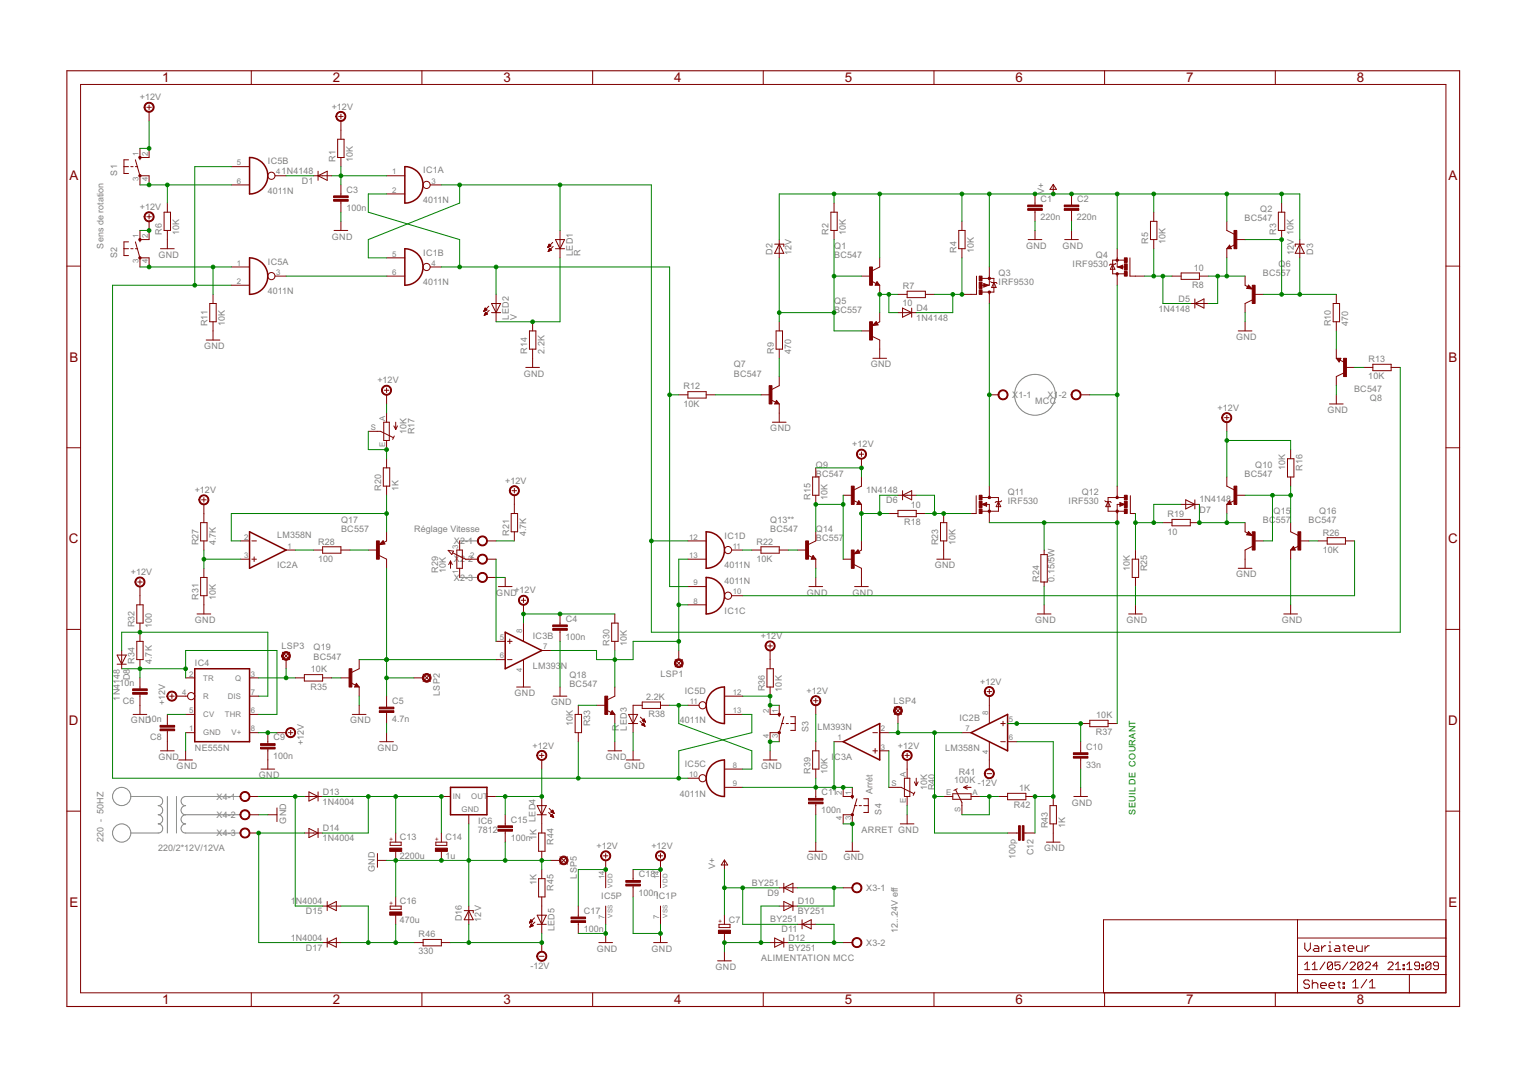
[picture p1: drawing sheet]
<svg xmlns="http://www.w3.org/2000/svg" width="297mm" height="210mm" viewBox="0 0 297 210" stroke-linecap="round" stroke-linejoin="round" font-family="sans-serif">
<defs><g id="words">
<g font-size="2.9" fill="#800000">
<text x="31.6" y="16">1</text>
<text x="64.8" y="16">2</text>
<text x="98" y="16">3</text>
<text x="131.2" y="16">4</text>
<text x="164.5" y="16">5</text>
<text x="197.7" y="16">6</text>
<text x="230.9" y="16">7</text>
<text x="264.1" y="16">8</text>
<text x="13.5" y="35">A</text>
<text x="281.9" y="35">A</text>
<text x="13.5" y="70.4">B</text>
<text x="281.9" y="70.4">B</text>
<text x="13.4" y="105.8">C</text>
<text x="281.9" y="105.8">C</text>
<text x="13.4" y="141.2">D</text>
<text x="281.9" y="141.2">D</text>
<text x="13.5" y="176.5">E</text>
<text x="281.9" y="176.5">E</text>
<text x="31.6" y="195.6">1</text>
<text x="64.8" y="195.6">2</text>
<text x="98" y="195.6">3</text>
<text x="131.2" y="195.6">4</text>
<text x="164.5" y="195.6">5</text>
<text x="197.7" y="195.6">6</text>
<text x="230.9" y="195.6">7</text>
<text x="264.1" y="195.6">8</text>
</g>
<g font-size="1.9" fill="#808080">
<text x="27.2" y="19.6">+12V</text>
<text x="64.6" y="21.3">+12V</text>
<text x="22.8" y="34.2" transform="rotate(-90 22.8 34.2)">S1</text>
<text x="52.2" y="32">IC5B</text>
<text x="54.8" y="33.8">1N4148</text>
<text x="58.7" y="35.8">D1</text>
<text x="65.3" y="31.5" transform="rotate(-90 65.3 31.5)">R1</text>
<text x="68.7" y="31.5" transform="rotate(-90 68.7 31.5)">10K</text>
<text x="82.4" y="33.8">IC1A</text>
<text x="27.2" y="40.9">+12V</text>
<text x="52.1" y="37.8">4011N</text>
<text x="67.4" y="41.1">100n</text>
<text x="67.4" y="37.5">C3</text>
<text x="82.4" y="39.5">4011N</text>
<text x="202.6" y="39.3">C1</text>
<text x="203.2" y="37.7" transform="rotate(-90 203.2 37.7)">V+</text>
<text x="209.7" y="39.3">C2</text>
<text x="245.3" y="41.3">Q2</text>
<text x="31.5" y="45.7" transform="rotate(-90 31.5 45.7)">R6</text>
<text x="34.9" y="45.8" transform="rotate(-90 34.9 45.8)">10K</text>
<text x="64.6" y="46.7">GND</text>
<text x="161.3" y="45.7" transform="rotate(-90 161.3 45.7)">R2</text>
<text x="164.7" y="45.8" transform="rotate(-90 164.7 45.8)">10K</text>
<text x="202.5" y="42.8">220n</text>
<text x="209.6" y="42.8">220n</text>
<text x="223.5" y="47.5" transform="rotate(-90 223.5 47.5)">R5</text>
<text x="226.9" y="47.5" transform="rotate(-90 226.9 47.5)">10K</text>
<text x="242.2" y="43.1">BC547</text>
<text x="248.4" y="45.7" transform="rotate(-90 248.4 45.7)">R3</text>
<text x="20.1" y="48.4" transform="rotate(-90 20.1 48.4)">Sens de rotation</text>
<text x="22.8" y="50.2" transform="rotate(-90 22.8 50.2)">S2</text>
<text x="30.8" y="50.2">GND</text>
<text x="52.2" y="51.5">IC5A</text>
<text x="82.4" y="49.8">IC1B</text>
<text x="111.5" y="49.8" transform="rotate(-90 111.5 49.8)">LED1</text>
<text x="113" y="49.8" transform="rotate(-90 113 49.8)">R</text>
<text x="150.3" y="49.7" transform="rotate(-90 150.3 49.7)">D2</text>
<text x="154.1" y="49.7" transform="rotate(-90 154.1 49.7)">12V</text>
<text x="162.4" y="50.2">BC547</text>
<text x="162.4" y="48.4">Q1</text>
<text x="186.2" y="49.3" transform="rotate(-90 186.2 49.3)">R4</text>
<text x="189.5" y="49.3" transform="rotate(-90 189.5 49.3)">10K</text>
<text x="194.4" y="53.8">Q3</text>
<text x="199.7" y="48.4">GND</text>
<text x="206.8" y="48.4">GND</text>
<text x="208.8" y="52">IRF9530</text>
<text x="213.3" y="50.2">Q4</text>
<text x="232.4" y="52.7">10</text>
<text x="245.8" y="53.8">BC557</text>
<text x="248.9" y="52">Q6</text>
<text x="251.9" y="49.7" transform="rotate(-90 251.9 49.7)">12V 10K</text>
<text x="255.6" y="49.7" transform="rotate(-90 255.6 49.7)">D3</text>
<text x="52.1" y="57.3">4011N</text>
<text x="82.4" y="55.5">4011N</text>
<text x="162.4" y="59.1">Q5</text>
<text x="175.7" y="59.6">10</text>
<text x="175.7" y="56.3">R7</text>
<text x="194.4" y="55.5">IRF9530</text>
<text x="229.4" y="58.8">D5</text>
<text x="232.1" y="56.1">R8</text>
<text x="40.4" y="63.5" transform="rotate(-90 40.4 63.5)">R11</text>
<text x="43.8" y="63.5" transform="rotate(-90 43.8 63.5)">10K</text>
<text x="99.1" y="62.3" transform="rotate(-90 99.1 62.3)">LED2</text>
<text x="100.6" y="62.3" transform="rotate(-90 100.6 62.3)">V</text>
<text x="162.4" y="60.9">BC557</text>
<text x="178.3" y="62.5">1N4148</text>
<text x="178.4" y="60.5">D4</text>
<text x="225.5" y="60.7">1N4148</text>
<text x="259.1" y="63.5" transform="rotate(-90 259.1 63.5)">R10</text>
<text x="262.4" y="63.5" transform="rotate(-90 262.4 63.5)">470</text>
<text x="39.7" y="68">GND</text>
<text x="102.6" y="68.8" transform="rotate(-90 102.6 68.8)">R14</text>
<text x="106" y="68.9" transform="rotate(-90 106 68.9)">2.2K</text>
<text x="142.8" y="71.5">Q7</text>
<text x="150.6" y="68.8" transform="rotate(-90 150.6 68.8)">R9</text>
<text x="154" y="68.9" transform="rotate(-90 154 68.9)">470</text>
<text x="169.5" y="71.5">GND</text>
<text x="240.6" y="66.2">GND</text>
<text x="266.4" y="70.5">R13</text>
<text x="73.5" y="74.7">+12V</text>
<text x="101.9" y="73.3">GND</text>
<text x="133" y="75.8">R12</text>
<text x="142.8" y="73.3">BC547</text>
<text x="197" y="77.5">X1-1</text>
<text x="203.9" y="77.5">X1-2</text>
<text x="263.6" y="76.4">BC547</text>
<text x="266.3" y="73.9">10K</text>
<text x="133" y="79.2">10K</text>
<text x="149.9" y="84">GND</text>
<text x="201.5" y="78.7">MCC</text>
<text x="237" y="80">+12V</text>
<text x="258.4" y="80.4">GND</text>
<text x="266.6" y="78.1">Q8</text>
<text x="79.2" y="84.5" transform="rotate(-90 79.2 84.5)">10K</text>
<text x="80.7" y="84.6" transform="rotate(-90 80.7 84.6)">R17</text>
<text x="165.9" y="87.1">+12V</text>
<text x="37.9" y="96">+12V</text>
<text x="74.2" y="95.5" transform="rotate(-90 74.2 95.5)">R20</text>
<text x="77.6" y="95.5" transform="rotate(-90 77.6 95.5)">1K</text>
<text x="98.4" y="94.2">+12V</text>
<text x="158.8" y="92.9">BC547</text>
<text x="158.8" y="91.1">Q9</text>
<text x="242.2" y="92.9">BC547</text>
<text x="244.3" y="91.1">Q10</text>
<text x="250.2" y="91.6" transform="rotate(-90 250.2 91.6)">10K</text>
<text x="253.5" y="91.7" transform="rotate(-90 253.5 91.7)">R16</text>
<text x="66.4" y="101.8">Q17</text>
<text x="149.9" y="101.8">Q13**</text>
<text x="157.7" y="97.3" transform="rotate(-90 157.7 97.3)">R15</text>
<text x="161.1" y="97.3" transform="rotate(-90 161.1 97.3)">10K</text>
<text x="168.6" y="96.1">1N4148</text>
<text x="172.5" y="98">D6</text>
<text x="177.3" y="98.9">10</text>
<text x="196.2" y="98.2">IRF530</text>
<text x="196.2" y="96.4">Q11</text>
<text x="208" y="98.2">IRF530</text>
<text x="210.5" y="96.4">Q12</text>
<text x="227.3" y="100.7">R19</text>
<text x="233.5" y="97.8">1N4148</text>
<text x="233.5" y="99.8">D7</text>
<text x="245.8" y="101.8">BC</text>
<text x="247.9" y="100">Q15</text>
<text x="248.3" y="101.8">557</text>
<text x="254.7" y="101.8">BC547</text>
<text x="256.8" y="100">Q16</text>
<text x="38.6" y="106.2" transform="rotate(-90 38.6 106.2)">R27</text>
<text x="42" y="106.2" transform="rotate(-90 42 106.2)">4.7K</text>
<text x="53.9" y="104.8">LM358N</text>
<text x="61.9" y="106.1">R28</text>
<text x="66.4" y="103.5">BC557</text>
<text x="80.6" y="103.5">Réglage Vitesse</text>
<text x="88.4" y="105.9">X2-1</text>
<text x="99.1" y="104.4" transform="rotate(-90 99.1 104.4)">R21</text>
<text x="102.4" y="104.4" transform="rotate(-90 102.4 104.4)">4.7K</text>
<text x="141" y="104.9">IC1D</text>
<text x="147.3" y="106.1">R22</text>
<text x="149.9" y="103.5">BC547</text>
<text x="158.8" y="105.3">BC557</text>
<text x="158.8" y="103.5">Q14</text>
<text x="176" y="102.3">R18</text>
<text x="182.6" y="106.2" transform="rotate(-90 182.6 106.2)">R23</text>
<text x="186" y="106.2" transform="rotate(-90 186 106.2)">10K</text>
<text x="227.2" y="104.1">10</text>
<text x="257.5" y="107.6">10K</text>
<text x="257.5" y="104.3">R26</text>
<text x="25.5" y="112">+12V</text>
<text x="53.9" y="110.6">IC2A</text>
<text x="61.9" y="109.4">100</text>
<text x="85.3" y="111.5" transform="rotate(-90 85.3 111.5)">R29</text>
<text x="86.8" y="111.5" transform="rotate(-90 86.8 111.5)">10K</text>
<text x="88.4" y="109.5">X2</text>
<text x="88.4" y="113.1">X2-3</text>
<text x="90.6" y="109.5">-2</text>
<text x="141" y="110.7">4011N</text>
<text x="141" y="113.7">4011N</text>
<text x="147.2" y="109.4">10K</text>
<text x="181.9" y="110.7">GND</text>
<text x="202.3" y="113.3" transform="rotate(-90 202.3 113.3)">R24</text>
<text x="205.3" y="113.3" transform="rotate(-90 205.3 113.3)">0.15/5W</text>
<text x="220" y="111.2" transform="rotate(-90 220 111.2)">10K</text>
<text x="223.3" y="111.2" transform="rotate(-90 223.3 111.2)">R25</text>
<text x="240.6" y="112.4">GND</text>
<text x="38.6" y="116.8" transform="rotate(-90 38.6 116.8)">R31</text>
<text x="42" y="116.9" transform="rotate(-90 42 116.9)">10K</text>
<text x="96.6" y="116">GND+12V</text>
<text x="141" y="119.5">IC1C</text>
<text x="157" y="116">GND</text>
<text x="165.9" y="116">GND</text>
<text x="26.2" y="122.2" transform="rotate(-90 26.2 122.2)">R32</text>
<text x="29.6" y="122.2" transform="rotate(-90 29.6 122.2)">100</text>
<text x="37.9" y="121.3">GND</text>
<text x="103.7" y="124.4">IC3B</text>
<text x="110.1" y="124.6">100n</text>
<text x="110.1" y="121.1">C4</text>
<text x="118.6" y="125.7" transform="rotate(-90 118.6 125.7)">R30</text>
<text x="122" y="125.8" transform="rotate(-90 122 125.8)">10K</text>
<text x="148.1" y="124.4">+12V</text>
<text x="201.5" y="121.3">GND</text>
<text x="219.3" y="121.3">GND</text>
<text x="249.5" y="121.3">GND</text>
<text x="26.2" y="129.3" transform="rotate(-90 26.2 129.3)">R34</text>
<text x="29.6" y="129.3" transform="rotate(-90 29.6 129.3)">4.7K</text>
<text x="37.9" y="129.7">IC4</text>
<text x="54.8" y="126.4">LSP3</text>
<text x="60.5" y="130.9">10K</text>
<text x="61" y="128.4">BC547</text>
<text x="61" y="126.7">Q19</text>
<text x="103.7" y="130.2">LM393</text>
<text x="109.2" y="130.2">N</text>
<text x="110.8" y="132">Q18</text>
<text x="128.6" y="131.7">LSP1</text>
<text x="23.3" y="133.5">10n</text>
<text x="23.3" y="136.4" transform="rotate(-90 23.3 136.4)">1N4148</text>
<text x="23.9" y="137.1">C6</text>
<text x="25.3" y="132.5" transform="rotate(-90 25.3 132.5)">D8</text>
<text x="32.1" y="137.3" transform="rotate(-90 32.1 137.3)">+12V</text>
<text x="60.4" y="134.3">R35</text>
<text x="76.3" y="137.1">C5</text>
<text x="85.6" y="135.5" transform="rotate(-90 85.6 135.5)">LSP2</text>
<text x="100.2" y="135.5">GND</text>
<text x="107.3" y="137.3">GND</text>
<text x="110.8" y="133.8">BC547</text>
<text x="125.8" y="136.3">2.2K</text>
<text x="133.3" y="135.1">IC5D</text>
<text x="148.9" y="134.6" transform="rotate(-90 148.9 134.6)">R36</text>
<text x="152.2" y="134.7" transform="rotate(-90 152.2 134.7)">10K</text>
<text x="157" y="135.1">+12V</text>
<text x="173.9" y="137.1">LSP4</text>
<text x="190.8" y="133.3">+12V</text>
<text x="25.5" y="140.9">GND</text>
<text x="28.6" y="140.6">10n</text>
<text x="68.2" y="140.9">GND</text>
<text x="76.3" y="140.6">4.7n</text>
<text x="111.5" y="141.4" transform="rotate(-90 111.5 141.4)">10K</text>
<text x="114.9" y="141.5" transform="rotate(-90 114.9 141.5)">R33</text>
<text x="120.5" y="142.3" transform="rotate(-90 120.5 142.3)">R</text>
<text x="122" y="142.3" transform="rotate(-90 122 142.3)">LED3</text>
<text x="126.2" y="139.6">R38</text>
<text x="132.4" y="140.9">4011N</text>
<text x="157.4" y="142.6" transform="rotate(-90 157.4 142.6)">S3</text>
<text x="159.1" y="142.1">LM393N</text>
<text x="186.7" y="140.4">IC2B</text>
<text x="213.3" y="143.2">R37</text>
<text x="213.4" y="139.8">10K</text>
<text x="29.2" y="144.2">C8</text>
<text x="30.8" y="148">GND</text>
<text x="34.4" y="149.8">GND</text>
<text x="37.9" y="146.3">NE555N</text>
<text x="53.2" y="147.7">100n</text>
<text x="53.2" y="144.2">C9</text>
<text x="59.2" y="145.1" transform="rotate(-90 59.2 145.1)">+12V</text>
<text x="73.5" y="146.2">GND</text>
<text x="103.7" y="145.8">+12V</text>
<text x="117.9" y="148">GND</text>
<text x="121.5" y="149.8">GND</text>
<text x="133.3" y="149.3">IC5C</text>
<text x="148.2" y="149.8">GND</text>
<text x="161.9" y="147.9">I</text>
<text x="162.4" y="147.9">C3A</text>
<text x="174.8" y="145.8">+12V</text>
<text x="184" y="146.2">LM358N</text>
<text x="211.4" y="149.5">33n</text>
<text x="211.4" y="145.9">C10</text>
<text x="42.1" y="155.7">X4-1</text>
<text x="50.4" y="151.5">GND</text>
<text x="62.8" y="154.8">D13</text>
<text x="132.4" y="155.1">4011N</text>
<text x="157.7" y="150.6" transform="rotate(-90 157.7 150.6)">R39</text>
<text x="159.9" y="154.8">C11</text>
<text x="161.1" y="150.7" transform="rotate(-90 161.1 150.7)">10K</text>
<text x="169.8" y="154.6" transform="rotate(-90 169.8 154.6)">Arrét</text>
<text x="180.5" y="153.8" transform="rotate(-90 180.5 153.8)">10K</text>
<text x="182" y="153.9" transform="rotate(-90 182 153.9)">R40</text>
<text x="185.8" y="152.4">100K</text>
<text x="186.7" y="150.9">R41</text>
<text x="190.3" y="153.1">-12V</text>
<text x="198.4" y="154">1K</text>
<text x="42.1" y="159.3">X4-2</text>
<text x="55.7" y="160.4" transform="rotate(-90 55.7 160.4)">GND</text>
<text x="62.8" y="156.7">1N4004</text>
<text x="62.8" y="161.9">D14</text>
<text x="93" y="160.4">IC6</text>
<text x="99.4" y="160.2">C15</text>
<text x="159.9" y="158.4">100n</text>
<text x="171.6" y="158.6" transform="rotate(-90 171.6 158.6)">S4</text>
<text x="197.3" y="157.4">R42</text>
<text x="204" y="161.3" transform="rotate(-90 204 161.3)">R43</text>
<text x="207.3" y="161.3" transform="rotate(-90 207.3 161.3)">1K</text>
<text x="208.6" y="156.9">GND</text>
<text x="20.1" y="164" transform="rotate(-90 20.1 164)">220 - 50HZ</text>
<text x="30.8" y="165.8">220/2*12V/12VA</text>
<text x="42.1" y="162.8">X4-3</text>
<text x="62.8" y="163.8">1N4004</text>
<text x="77.8" y="167.2">2200u</text>
<text x="77.8" y="163.6">C13</text>
<text x="86.7" y="167.2">1u</text>
<text x="86.7" y="163.6">C14</text>
<text x="93" y="162.2">7812</text>
<text x="99.4" y="163.7">100n</text>
<text x="104.4" y="163.5" transform="rotate(-90 104.4 163.5)">1K LED4</text>
<text x="107.8" y="164.6" transform="rotate(-90 107.8 164.6)">R44</text>
<text x="116.1" y="165.3">+12V</text>
<text x="126.8" y="165.3">+12V</text>
<text x="157" y="167.5">GND</text>
<text x="164.2" y="167.5">GND</text>
<text x="167.7" y="162.2">ARRET GND</text>
<text x="197.6" y="167.2" transform="rotate(-90 197.6 167.2)">100p</text>
<text x="201.2" y="166.5" transform="rotate(-90 201.2 166.5)">C12</text>
<text x="203.3" y="165.8">GND</text>
<text x="72.9" y="169.8" transform="rotate(-90 72.9 169.8)">GND</text>
<text x="104.4" y="172.4" transform="rotate(-90 104.4 172.4)">1K</text>
<text x="107.8" y="173.5" transform="rotate(-90 107.8 173.5)">R45</text>
<text x="112.3" y="171.1" transform="rotate(-90 112.3 171.1)">LSP5</text>
<text x="124.3" y="170.8">C18</text>
<text x="139.2" y="169.3" transform="rotate(-90 139.2 169.3)">V+</text>
<text x="146.4" y="172.5">BY251</text>
<text x="168.6" y="173.5">X3-1</text>
<text x="56.6" y="176.1">1</text>
<text x="57.6" y="176.1">N4004</text>
<text x="59.5" y="178">D15</text>
<text x="77.8" y="179.6">470u</text>
<text x="77.8" y="176.1">C16</text>
<text x="89.9" y="179.4" transform="rotate(-90 89.9 179.4)">D16</text>
<text x="93.6" y="179.5" transform="rotate(-90 93.6 179.5)">12V</text>
<text x="113.7" y="177.9">C17</text>
<text x="117" y="175.1">IC5P</text>
<text x="124.3" y="174.4">100n</text>
<text x="127.7" y="175.1">IC1P</text>
<text x="141.8" y="179.6">C7</text>
<text x="149.4" y="174.5">D9</text>
<text x="149.9" y="179.6">BY251</text>
<text x="155.3" y="178">BY251</text>
<text x="155.3" y="176.1">D10</text>
<text x="56.6" y="183.2">1N4004</text>
<text x="59.5" y="185.1">D17</text>
<text x="81.5" y="185.8">330</text>
<text x="81.5" y="182.5">R46</text>
<text x="107.9" y="181.4" transform="rotate(-90 107.9 181.4)">LED5</text>
<text x="113.6" y="181.5">100n</text>
<text x="116.2" y="185.3">GND</text>
<text x="126.8" y="185.3">GND</text>
<text x="152.1" y="181.6">D11</text>
<text x="153.5" y="185.2">BY251</text>
<text x="153.5" y="183.2">D12</text>
<text x="168.6" y="184.2">X3-2</text>
<text x="174.8" y="181.8" transform="rotate(-90 174.8 181.8)">12...24V ef</text>
<text x="103.2" y="188.6">-12V</text>
<text x="139.3" y="188.9">GND</text>
<text x="148.2" y="187.1">ALIMENTATION MCC</text>
</g>
<text font-size="1.9" fill="#008000" x="221" y="158.6" transform="rotate(-90 221 158.6)">SEUIL DE COURANT</text>
<g font-size="1.7" fill="#808080">
<text x="27" y="35.3" transform="rotate(-90 27 35.3)">3</text>
<text x="27" y="30.4" transform="rotate(-90 27 30.4)">1</text>
<text x="28.8" y="35.3" transform="rotate(-90 28.8 35.3)">4</text>
<text x="28.8" y="30.4" transform="rotate(-90 28.8 30.4)">2</text>
<text x="46.1" y="32.2">5</text>
<text x="46.1" y="35.7">6</text>
<text x="53.8" y="34">4</text>
<text x="76.3" y="34">1</text>
<text x="84" y="35.7">3</text>
<text x="76.3" y="37.5">2</text>
<text x="27" y="46.4" transform="rotate(-90 27 46.4)">1</text>
<text x="28.8" y="46.4" transform="rotate(-90 28.8 46.4)">2</text>
<text x="27" y="51.3" transform="rotate(-90 27 51.3)">3</text>
<text x="28.8" y="51.3" transform="rotate(-90 28.8 51.3)">4</text>
<text x="46.1" y="51.7">1</text>
<text x="53.8" y="53.5">3</text>
<text x="76.3" y="50">5</text>
<text x="76.3" y="53.5">6</text>
<text x="84" y="51.7">4</text>
<text x="46.1" y="55.3">2</text>
<text x="72.2" y="83.7">S</text>
<text x="75" y="81.9" transform="rotate(-90 75 81.9)">A</text>
<text x="75" y="87" transform="rotate(-90 75 87)">E</text>
<text x="47.5" y="105.1">2</text>
<text x="55.9" y="106.9">1</text>
<text x="89.2" y="106.9" transform="rotate(-90 89.2 106.9)">3</text>
<text x="134.2" y="105.1">12</text>
<text x="142.7" y="106.9">11</text>
<text x="47.5" y="108.6">3</text>
<text x="89.2" y="111.7" transform="rotate(-90 89.2 111.7)">1</text>
<text x="91.5" y="108.6">2</text>
<text x="134.2" y="108.6">13</text>
<text x="135" y="114">9</text>
<text x="135" y="117.5">8</text>
<text x="142.7" y="115.7">10</text>
<text x="97.3" y="124.6">5</text>
<text x="101.7" y="123.2" transform="rotate(-90 101.7 123.2)">8</text>
<text x="36.8" y="131.7">2</text>
<text x="48.8" y="131.7">3</text>
<text x="97.3" y="128.2">6</text>
<text x="101.7" y="130.9" transform="rotate(-90 101.7 130.9)">4</text>
<text x="105.7" y="126.4">7</text>
<text x="35.4" y="135.3">4</text>
<text x="39.6" y="132.5">TR</text>
<text x="39.6" y="136.1">R</text>
<text x="44.3" y="136.1">DIS</text>
<text x="45.8" y="132.5">Q</text>
<text x="48.8" y="135.3">7</text>
<text x="134.3" y="137.1">11</text>
<text x="142.7" y="135.3">12</text>
<text x="36.8" y="138.8">5</text>
<text x="36.8" y="142.4">1</text>
<text x="39.6" y="139.6">CV</text>
<text x="39.6" y="143.2">GND</text>
<text x="43.8" y="139.6">THR</text>
<text x="45.1" y="143.2">V+</text>
<text x="48.8" y="138.8">6</text>
<text x="48.8" y="142.4">8</text>
<text x="142.7" y="138.8">13</text>
<text x="149.7" y="143.7" transform="rotate(-90 149.7 143.7)">4</text>
<text x="149.7" y="138.8" transform="rotate(-90 149.7 138.8)">2</text>
<text x="151.4" y="143.7" transform="rotate(-90 151.4 143.7)">3</text>
<text x="151.4" y="138.8" transform="rotate(-90 151.4 138.8)">1</text>
<text x="171.5" y="142.4">2</text>
<text x="187.9" y="142.4">7</text>
<text x="192.3" y="139.2" transform="rotate(-90 192.3 139.2)">8</text>
<text x="196.4" y="140.6">5</text>
<text x="142.7" y="149.5">8</text>
<text x="163.1" y="144.2">1</text>
<text x="171.5" y="146">3</text>
<text x="192.3" y="146.9" transform="rotate(-90 192.3 146.9)">4</text>
<text x="196.4" y="144.2">6</text>
<text x="88.2" y="155.5">IN</text>
<text x="91.7" y="155.5">OUT</text>
<text x="134.2" y="151.3">10</text>
<text x="142.7" y="153.1">9</text>
<text x="163.9" y="154.8" transform="rotate(-90 163.9 154.8)">2</text>
<text x="165.7" y="154.8" transform="rotate(-90 165.7 154.8)">1</text>
<text x="173.5" y="153.1">S</text>
<text x="176.3" y="151.3" transform="rotate(-90 176.3 151.3)">A</text>
<text x="184.2" y="154.8">E</text>
<text x="189.3" y="154.8">A</text>
<text x="89.8" y="158.1">GND</text>
<text x="163.9" y="159.7" transform="rotate(-90 163.9 159.7)">4</text>
<text x="165.7" y="159.7" transform="rotate(-90 165.7 159.7)">3</text>
<text x="176.3" y="156.4" transform="rotate(-90 176.3 156.4)">E</text>
<text x="187" y="158.1" transform="rotate(-90 187 158.1)">S</text>
<text x="117.7" y="171.2" transform="rotate(-90 117.7 171.2)">14</text>
<text x="128.3" y="171.2" transform="rotate(-90 128.3 171.2)">14</text>
<text x="117.7" y="178.9" transform="rotate(-90 117.7 178.9)">7</text>
<text x="128.3" y="178.9" transform="rotate(-90 128.3 178.9)">7</text>
</g>
<g font-size="1.4" fill="#800000">
<text x="76.6" y="163.7" transform="rotate(-90 76.6 163.7)">+</text>
<text x="85.5" y="163.7" transform="rotate(-90 85.5 163.7)">+</text>
<text x="76.6" y="176.1" transform="rotate(-90 76.6 176.1)">+</text>
<text x="140.6" y="179.7" transform="rotate(-90 140.6 179.7)">+</text>
</g>
<g font-size="1.4" fill="#808080">
<text x="119.2" y="172.9" transform="rotate(-90 119.2 172.9)">VDD</text>
<text x="129.9" y="172.9" transform="rotate(-90 129.9 172.9)">VDD</text>
<text x="119.2" y="178.7" transform="rotate(-90 119.2 178.7)">VSS</text>
<text x="129.9" y="178.7" transform="rotate(-90 129.9 178.7)">VSS</text>
</g>
</g></defs>
<g fill="none" stroke="#808080" stroke-width=".19">
<path d="M89.5 105.3h3.5M89.5 112.4h3.5M25.5 155.1h5.3a.89 .89 0 0 1 .9 .9 .89 .89 0 0 1-.9 .9 .89 .89 0 0 1 .9 .9 .89 .89 0 0 1-.9 .8 .89 .89 0 0 1 .9 .9 .89 .89 0 0 1-.9 .9 .89 .89 0 0 1 .9 .9 .89 .89 0 0 1-.9 .9h-5.3M32.6 155.1v7.1M34.4 155.1v7.1M36.1 158.6a.89 .89 0 0 0-.9 .9 .89 .89 0 0 0 .9 .9 .89 .89 0 0 0-.9 .9 .89 .89 0 0 0 .9 .9h10.7M36.1 158.6h10.7M46.8 155.1h-10.7a.89 .89 0 0 0-.9 .9 .89 .89 0 0 0 .9 .9 .89 .89 0 0 0-.9 .9 .89 .89 0 0 0 .9 .8"/>
<circle cx="201.5" cy="76.9" r="4"/>
<circle cx="23.7" cy="155.1" r="1.78"/>
<circle cx="23.7" cy="162.2" r="1.78"/>
</g>
<g fill="#800000" stroke="#800000" stroke-width=".19">
<path d="M47.1 154.3a.97 .97 0 0 1 1.5 .4 .97 .97 0 0 1-.7 1.3 .97 .97 0 0 1-1.2-.9h.2a.8 .8 0 0 1 1.1-.7 .8 .8 0 0 1 .2 1.3 .8 .8 0 0 1-1.3-.4v-.2h-.2z" fill-rule="evenodd"/>
<path d="M47.1 157.9a.97 .97 0 0 1 1.5 .3 .97 .97 0 0 1-.7 1.4 .97 .97 0 0 1-1.2-1h.2a.8 .8 0 0 1 1.1-.7 .8 .8 0 0 1 .2 1.3 .8 .8 0 0 1-1.3-.3v-.3h-.2z" fill-rule="evenodd"/>
<path d="M47.1 161.4a.97 .97 0 0 1 1.5 .4 .97 .97 0 0 1-.7 1.3 .97 .97 0 0 1-1.2-.9h.2a.8 .8 0 0 1 1.1-.8 .8 .8 0 0 1 .2 1.4 .8 .8 0 0 1-1.3-.4v-.2h-.2z" fill-rule="evenodd"/>
<path d="M109.1 167a.85 .85 0 0 1 1.3 0 .85 .85 0 0 1-.4 1.3 .85 .85 0 0 1-1.1-.8h.3a.56 .56 0 0 1 .7-.5 .56 .56 0 0 1 .2 .9 .56 .56 0 0 1-.9-.2v-.2h-.3z" fill-rule="evenodd"/>
<path d="M104.6 146.5a.98 .98 0 0 1 1.6 0 .98 .98 0 0 1-.4 1.5 .98 .98 0 0 1-1.3-.9h.2a.8 .8 0 0 1 1.2-.7 .8 .8 0 0 1 .1 1.4 .8 .8 0 0 1-1.3-.5v-.2h-.2z" fill-rule="evenodd"/>
<path d="M104.6 185.7a.98 .98 0 0 1 1.6-.1 .98 .98 0 0 1-.4 1.5 .98 .98 0 0 1-1.3-.9h.2a.8 .8 0 0 1 1.1-.7 .8 .8 0 0 1 .2 1.4 .8 .8 0 0 1-1.3-.5v-.2h-.2z" fill-rule="evenodd"/>
<path d="M128 165.9a.98 .98 0 0 1 1.5 .3 .98 .98 0 0 1-.7 1.4 .98 .98 0 0 1-1.2-1h.2a.81 .81 0 0 1 1.1-.7 .81 .81 0 0 1 .2 1.3 .81 .81 0 0 1-1.3-.3v-.3h-.2z" fill-rule="evenodd"/>
<path d="M26.6 112.6a.98 .98 0 0 1 1.5 .3 .98 .98 0 0 1-.6 1.4 .98 .98 0 0 1-1.2-1h.1a.8 .8 0 0 1 1.1-.7 .8 .8 0 0 1 .3 1.3 .8 .8 0 0 1-1.3-.3l-.1-.3h-.1v-.3z" fill-rule="evenodd"/>
<path d="M32.9 134.8a.98 .98 0 0 1 1.4 .3 .98 .98 0 0 1-.6 1.4 .98 .98 0 0 1-1.2-.9h.2a.8 .8 0 0 1 1.1-.8 .8 .8 0 0 1 .2 1.3 .8 .8 0 0 1-1.3-.3v-.2h-.2v-.3z" fill-rule="evenodd"/>
<path d="M56 141.9a.98 .98 0 0 1 1.5 .3 .98 .98 0 0 1-.7 1.4 .98 .98 0 0 1-1.2-.9h.2a.8 .8 0 0 1 1.1-.8 .8 .8 0 0 1 .2 1.3 .8 .8 0 0 1-1.3-.3v-.2h-.2v-.3z" fill-rule="evenodd"/>
<path d="M55 127.2a.85 .85 0 0 1 1.4 .1 .85 .85 0 0 1-.5 1.2 .85 .85 0 0 1-1.1-.8h.3a.57 .57 0 0 1 .8-.5 .57 .57 0 0 1 .1 1 .57 .57 0 0 1-.9-.3v-.2h-.3z" fill-rule="evenodd"/>
<path d="M82.4 131.5a.85 .85 0 0 1 1.4 0 .85 .85 0 0 1-.5 1.3 .85 .85 0 0 1-1.1-.8h.3a.57 .57 0 0 1 .7-.6 .57 .57 0 0 1 .3 .9 .57 .57 0 0 1-1-.1v-.2h-.3z" fill-rule="evenodd"/>
<path d="M166.2 172.1a.98 .98 0 0 1 1.5 .3 .98 .98 0 0 1-.7 1.4 .98 .98 0 0 1-1.2-.9h.2a.8 .8 0 0 1 1.1-.8 .8 .8 0 0 1 .2 1.3 .8 .8 0 0 1-1.3-.3v-.2h-.2z" fill-rule="evenodd"/>
<path d="M166.2 182.8a.98 .98 0 0 1 1.5 .3 .98 .98 0 0 1-.7 1.4 .98 .98 0 0 1-1.2-1h.2a.8 .8 0 0 1 1.1-.7 .8 .8 0 0 1 .2 1.3 .8 .8 0 0 1-1.3-.3v-.3h-.2z" fill-rule="evenodd"/>
<path d="M39.1 96.6a.97 .97 0 0 1 1.5 .3 .97 .97 0 0 1-.7 1.4 .97 .97 0 0 1-1.2-1h.2a.8 .8 0 0 1 1.1-.7 .8 .8 0 0 1 .2 1.3 .8 .8 0 0 1-1.3-.3v-.3h-.2l.1-.3z" fill-rule="evenodd"/>
<path d="M74.4 75.4a.98 .98 0 0 1 1.6 0 .98 .98 0 0 1-.5 1.5 .98 .98 0 0 1-1.2-.9h.1a.8 .8 0 0 1 1.2-.7 .8 .8 0 0 1 .1 1.4 .8 .8 0 0 1-1.2-.5l-.1-.2h-.1z" fill-rule="evenodd"/>
<path d="M93.1 104.8a.98 .98 0 0 1 1.6-.1 .98 .98 0 0 1-.5 1.6 .98 .98 0 0 1-1.3-1h.2a.8 .8 0 0 1 1.2-.6 .8 .8 0 0 1 .1 1.3 .8 .8 0 0 1-1.3-.4v-.3h-.2z" fill-rule="evenodd"/>
<path d="M93.1 108.3a.98 .98 0 0 1 1.6 0 .98 .98 0 0 1-.5 1.5 .98 .98 0 0 1-1.3-.9h.2a.8 .8 0 0 1 1.2-.7 .8 .8 0 0 1 .1 1.4 .8 .8 0 0 1-1.3-.5v-.2h-.2z" fill-rule="evenodd"/>
<path d="M93.1 111.9a.98 .98 0 0 1 1.6-.1 .98 .98 0 0 1-.5 1.6 .98 .98 0 0 1-1.3-1h.2a.8 .8 0 0 1 1.2-.6 .8 .8 0 0 1 .1 1.3 .8 .8 0 0 1-1.3-.4v-.3h-.2z" fill-rule="evenodd"/>
<path d="M101.1 116.3a.98 .98 0 0 1 1.6 0 .98 .98 0 0 1-.5 1.5 .98 .98 0 0 1-1.3-.9h.2a.8 .8 0 0 1 1.2-.7 .8 .8 0 0 1 .1 1.4 .8 .8 0 0 1-1.3-.5v-.2h-.2z" fill-rule="evenodd"/>
<path d="M99.3 95a.98 .98 0 0 1 1.6 0 .98 .98 0 0 1-.5 1.5 .98 .98 0 0 1-1.3-1h.2a.8 .8 0 0 1 1.2-.6 .8 .8 0 0 1 .1 1.3 .8 .8 0 0 1-1.2-.4l-.1-.3h-.2z" fill-rule="evenodd"/>
<path d="M131.4 128.6a.85 .85 0 0 1 1.4 0 .85 .85 0 0 1-.4 1.3 .85 .85 0 0 1-1.1-.8h.3a.57 .57 0 0 1 .7-.5 .57 .57 0 0 1 .2 .9 .57 .57 0 0 1-.9-.2v-.2h-.3z" fill-rule="evenodd"/>
<path d="M165.7 158.5h.4v.3h-.4z" fill-rule="evenodd"/>
<path d="M165.7 154.9h.4v.4h-.4z" fill-rule="evenodd"/>
<path d="M158.2 135.7a.98 .98 0 0 1 1.5 .3 .98 .98 0 0 1-.7 1.4 .98 .98 0 0 1-1.2-1h.2a.8 .8 0 0 1 1.1-.7 .8 .8 0 0 1 .2 1.3 .8 .8 0 0 1-1.3-.3v-.3h-.2l.1-.3z" fill-rule="evenodd"/>
<path d="M149.3 125a.98 .98 0 0 1 1.5 .3 .98 .98 0 0 1-.7 1.4 .98 .98 0 0 1-1.2-.9h.2a.81 .81 0 0 1 1.1-.8 .81 .81 0 0 1 .3 1.3 .81 .81 0 0 1-1.4-.3v-.2h-.2l.1-.3z" fill-rule="evenodd"/>
<path d="M167.1 87.7a.98 .98 0 0 1 1.5 .3 .98 .98 0 0 1-.7 1.4 .98 .98 0 0 1-1.2-1h.2a.8 .8 0 0 1 1.1-.7 .8 .8 0 0 1 .2 1.3 .8 .8 0 0 1-1.3-.3v-.3h-.2l.1-.3z" fill-rule="evenodd"/>
<path d="M192.4 56.7h.3v.3h-.3z" fill-rule="evenodd"/>
<path d="M192.4 54.1h.3v.3h-.3z" fill-rule="evenodd"/>
<path d="M217.3 99.4h.3v.3h-.3z" fill-rule="evenodd"/>
<path d="M217.3 96.7h.3v.3h-.3z" fill-rule="evenodd"/>
<path d="M176 146.3a.98 .98 0 0 1 1.5 .4 .98 .98 0 0 1-.7 1.3 .98 .98 0 0 1-1.2-.9h.2a.8 .8 0 0 1 1.1-.7 .8 .8 0 0 1 .2 1.3 .8 .8 0 0 1-1.3-.4v-.2h-.2z" fill-rule="evenodd"/>
<path d="M174.1 137.9a.85 .85 0 0 1 1.4 0 .85 .85 0 0 1-.4 1.3 .85 .85 0 0 1-1.2-.8h.3a.56 .56 0 0 1 .8-.6 .56 .56 0 0 1 .2 1 .56 .56 0 0 1-.9-.2l-.1-.2h-.3z" fill-rule="evenodd"/>
<path d="M217.3 53.2h.3v.3h-.3z" fill-rule="evenodd"/>
<path d="M217.3 50.5h.3v.3h-.3z" fill-rule="evenodd"/>
<path d="M194.6 76.1a.97 .97 0 0 1 1.5 .3 .97 .97 0 0 1-.6 1.4 .97 .97 0 0 1-1.2-.9h.1a.8 .8 0 0 1 1.1-.8 .8 .8 0 0 1 .3 1.3 .8 .8 0 0 1-1.3-.3l-.1-.2h-.1z" fill-rule="evenodd"/>
<path d="M208.9 76.1a.97 .97 0 0 1 1.4 .3 .97 .97 0 0 1-.6 1.4 .97 .97 0 0 1-1.2-.9h.2a.8 .8 0 0 1 1.1-.8 .8 .8 0 0 1 .2 1.3 .8 .8 0 0 1-1.3-.3v-.2h-.2z" fill-rule="evenodd"/>
<path d="M238 80.8a.98 .98 0 0 1 1.6-.1 .98 .98 0 0 1-.5 1.6 .98 .98 0 0 1-1.3-1h.2a.8 .8 0 0 1 1.2-.6 .8 .8 0 0 1 .1 1.3 .8 .8 0 0 1-1.3-.4v-.3h-.2z" fill-rule="evenodd"/>
<path d="M65.5 22.1a.98 .98 0 0 1 1.6 0 .98 .98 0 0 1-.4 1.5 .98 .98 0 0 1-1.3-.9h.2a.8 .8 0 0 1 1.1-.8 .8 .8 0 0 1 .2 1.3 .8 .8 0 0 1-1.3-.3v-.2h-.2z" fill-rule="evenodd"/>
<path d="M28.4 20.1a.98 .98 0 0 1 1.5 .4 .98 .98 0 0 1-.7 1.3 .98 .98 0 0 1-1.2-.9h.2a.8 .8 0 0 1 1.1-.8 .8 .8 0 0 1 .3 1.3 .8 .8 0 0 1-1.3-.3l-.1-.2h-.2l.1-.3z" fill-rule="evenodd"/>
<path d="M27.1 50.1h.3v.3h-.3z" fill-rule="evenodd"/>
<path d="M27.1 46.5h.3v.3h-.3z" fill-rule="evenodd"/>
<path d="M28.4 41.4a.98 .98 0 0 1 1.5 .4 .98 .98 0 0 1-.7 1.4 .98 .98 0 0 1-1.2-1h.2a.8 .8 0 0 1 1.1-.7 .8 .8 0 0 1 .3 1.3 .8 .8 0 0 1-1.3-.3l-.1-.3h-.2z" fill-rule="evenodd"/>
<path d="M192 133.9a.98 .98 0 0 1 1.4 .3 .98 .98 0 0 1-.6 1.4 .98 .98 0 0 1-1.2-.9h.2a.8 .8 0 0 1 1.1-.8 .8 .8 0 0 1 .2 1.3 .8 .8 0 0 1-1.3-.3v-.2h-.2v-.3z" fill-rule="evenodd"/>
<path d="M117.1 166.1a.98 .98 0 0 1 1.6 0 .98 .98 0 0 1-.5 1.5 .98 .98 0 0 1-1.3-1h.2a.8 .8 0 0 1 1.2-.6 .8 .8 0 0 1 .1 1.3 .8 .8 0 0 1-1.3-.4v-.3h-.2z" fill-rule="evenodd"/>
<path d="M192 149.9a.97 .97 0 0 1 1.4 .3 .97 .97 0 0 1-.6 1.4 .97 .97 0 0 1-1.2-1h.2a.8 .8 0 0 1 1.1-.7 .8 .8 0 0 1 .2 1.3 .8 .8 0 0 1-1.3-.3v-.3h-.2z" fill-rule="evenodd"/>
<circle cx="151.7" cy="142.7" r=".23"/>
<circle cx="151.7" cy="139.1" r=".23"/>
<circle cx="192.6" cy="99.5" r=".24"/>
<circle cx="192.6" cy="96.9" r=".24"/>
<circle cx="27.2" cy="34.2" r=".23"/>
<circle cx="27.2" cy="30.7" r=".23"/>
</g>
<g fill="none" stroke="#800000" stroke-width=".19">
<path d="M15.7 16.4h265.8v176.9h-265.8zM48.9 13.8v2.6M82.1 13.8v2.6M115.4 13.8v2.6M148.6 13.8v2.6M181.8 13.8v2.6M215 13.8v2.6M248.2 13.8v2.6M24.1 32.4h.9M25 31.1h-.9v2.7h.9M25.5 32.4h.4M26.4 32.4h.4"/>
<path d="M26.4 31.1l.8 3.1M27.2 28.9v2.2M27.2 34.2v1.8M27.2 34.2h1.8v1.8M28.6 20.9h.9M29 28.9v1.8h-1.8M29 20.4v.9M29 21.8v1.8M32.6 39.5v1.8M45 32.4h3.6M45 36h3.6M53.5 34.2h2.2"/>
<path d="M61 34.2h3.6M61.9 33.3v1.8M61.9 34.2l1.8-.9v1.8zM65.7 27.1h1.3v3.6h-1.3zM65.9 22.7h.9M66.4 22.2v.9M66.4 23.6v3.5M66.4 30.7v1.7M66.4 36v2.1M66.4 39.2v2.1M75.2 34.2h3.6M75.2 37.8h3.6"/>
<path d="M83.7 36h2.2M162.3 39.5v1.8M201.5 37.8v2.1M205 36v1.8M205 35.9l.6 1h-1.2zM208.6 37.8v2.1M249.5 39.5v1.8M13 51.8h2.7M24.1 48.4h.9M25 47.1h-.9v2.7h.9M25.5 48.4h.4M26.4 48.4h.4"/>
<path d="M26.4 47.1l.8 3.1M27.2 44.9v2.2M27.2 50.2v1.8M27.2 50.2h1.8v1.8M28.6 42.2h.9M29 43.1v3.6h-1.8M29 41.8v.9M31.2 48.4h2.7M31.9 41.3h1.3v3.6h-1.3zM32.6 44.9v3.5M40.8 59.1h1.3v3.6h-1.3zM41.5 57.3v1.8"/>
<path d="M45 55.5h3.6M45 52h3.6M53.5 53.8h2.2M65 44.9h2.7M66.4 43.1v1.8M75.2 53.8h3.6M75.2 50.2h3.6M83.7 52h2.2M94.4 60l-.2 .6M94.4 60l.4 .3-.6 .3M95.1 59.6l-.9 1M95.7 59.1h1.8l-.9 1.8z"/>
<path d="M96.6 57.3v5.4M106.6 48.1h.2M106.7 48h.3M106.7 48h.4M106.7 48.9h.1M106.7 47.9h.5M106.8 47.8h.3M106.8 48.9h.2M106.8 48.8h.4M106.8 47.7h.3M106.8 47.6h.2M106.8 48.7h.5"/>
<path d="M106.8 48.6h.5M106.9 47.6h.1M106.9 47.5l.3 .4-.6 .3zM106.9 48.6h.3M106.9 48.5h.2M107 48.4h.1M107.3 48.7l-.3-.4-.3 .7M107.3 48.7l-.6 .3M107.6 47.2l-1 1M107.7 48l-1 1M108.1 48.4h1.8M108.1 46.7h1.8l-.9 1.7z"/>
<path d="M109 44.9v5.3M150.8 47.5h1.8v.5M151.7 46.7v3.5M151.7 47.5l.9 1.8h-1.8zM161.7 41.3h1.3v3.6h-1.3zM162.3 44.9v1.8M167.7 53.8h1.8M169.7 54.8l.8 .4M170.7 54.8l.5 .7h-.9zM170.7 55.2l.1 .2h-.3l.2-.4 .4 .5h-.6M171.2 50.2v1.8l-1.4 .7M171.2 55.5v1.8"/>
<path d="M174.8 57.3h1.8M175.7 60l1.8 .9-1.8 .9zM176.6 56.7h3.5v1.3h-3.5zM177.5 60v1.8M180.1 57.3h1.8M186.6 44.9h1.3v3.5h-1.3zM187.2 43.1v1.8M187.2 48.4v1.8M190.1 53.8v3.5h-2.9M191 55.5h.6M191.2 54.2h2.3v2.7h-2.3M191.5 55.2l.9 .3-.9 .4z"/>
<path d="M192.6 52v3.5h-.2M192.6 56.9v2.2M192.8 54.8l.2 .2h.9l.2 .2M193.5 55l.4 1h-.9zM200.1 46.7h2.7M201.5 41v2.1M201.5 44.9v1.8M207.2 46.7h2.7M208.6 41v2.1M208.6 44.9v1.8M216.6 51.5l.4 .9h-.9zM217.2 51.3l-.2 .2h-.9l-.2 .1"/>
<path d="M217.5 48.4v3.6h.2M217.5 53.3v2.2M217.6 52l.9-.4v.7zM218.4 52h.7M218.9 50.7h-2.3v2.6h2.3M219.9 50.2v3.6h2.9M223.9 43.1h1.3v3.6h-1.3zM224.6 41.3v1.8M224.6 46.7v1.7M228.1 53.8h1.8M229.9 53.1h3.6v1.3h-3.6zM231.7 59.1h3.5"/>
<path d="M232.6 58.2v1.8M232.6 59.1l1.8-.9v1.8zM233.5 53.8h1.7M238.8 43.1v1.8l1.4 .7M238.8 48.4v1.8M239.3 47.7l.4 .7h-.9zM239.3 48.1l-.1 .2h.3l-.2-.4-.3 .4h.5M240.3 47.6l-.8 .5M240.6 46.7h1.8M242.4 53.8v1.7l.5 .3M243 55.5l.8 .8-1.1-.1zM243.1 56h.2l-.2-.2-.2 .3 .7 .1-.5-.6-.3 .5"/>
<path d="M243.8 58.4l-1.4 .7v1.8M244.1 57.3h1.8M248.8 41.3h1.3v3.6h-1.3zM249.5 44.9v1.8M253 47.5l.9 1.8h-1.8zM253 46.7v3.5M253.9 47.5h-1.8v.5M259.5 59.1h1.3v3.6h-1.3zM260.1 57.3v1.8M281.5 51.8h2.6M40.1 66.2h2.7M41.5 62.7v3.5"/>
<path d="M74.8 76h.9M75.2 75.5v.9M75.2 76.9v1.8M94.2 60.6h.1M94.2 60.5h.1M94.2 60.5h.3M94.3 60.4h.4M94.3 61.4h.1M94.3 60.3h.5M94.3 61.3h.3M94.3 60.2h.4M94.3 61.2h.4"/>
<path d="M94.4 60.2h.2M94.4 61.1h.5M94.4 60.1h.1M94.4 61.1h.4M94.4 60h.1M94.4 61h.3M94.5 60.9h.2M94.5 60.8h.1M94.5 60.8l.4 .4-.6 .2zM95.2 60.4l-.9 1M95.7 60.9h1.8M102.3 71.5h2.7"/>
<path d="M103.1 64.4h1.2v3.6h-1.2zM103.7 62.7v1.7M103.7 68v3.5M132.1 76.9h1.8M133.9 76.3h3.6v1.2h-3.6zM137.5 76.9h1.7M148.1 76.9h1.8M150.1 77.9l.9 .4M151.1 64.4h1.2v3.6h-1.2zM151.2 78l.5 .7h-.9zM151.2 78.3v.2h-.2l.2-.4 .3 .5h-.5M151.7 62.7v1.7"/>
<path d="M151.7 68v1.8M151.7 73.3v1.8l-1.4 .7M151.7 78.7v3.5M167.7 64.4h1.8M169.8 65.5l1.4 .7v3.6M169.9 69.8h2.7M170.5 63.1h-.2l.2-.2 .2 .3-.7 .1 .5-.6 .3 .5M170.6 62.6l.3 .7-1.1 .1zM171.2 60.9v1.8l-.5 .2M174.8 60.9h3.6M192.6 76.9h1.8M210.4 76.9h1.7"/>
<path d="M241 64.4h2.7M242.4 62.7v1.7M258.8 78.7h2.7M260.1 69.8h.9l-.3 .7zM260.1 62.7v1.7M260.1 68v1.8M260.1 76.9v1.8M260.8 70.1l.9 .4M260.8 69.8h-.5l.4 .5 .1-.3h-.2l.1 .1M261.6 72.6l-1.5 .7v1.8M261.9 71.5h1.8M265.5 71.5h1.7"/>
<path d="M267.2 70.9h3.6v1.3h-3.6zM270.8 71.5h1.8M13 87.2h2.7M39.2 97.3h.9M39.7 96.9v.9M39.7 98.2v3.6M71.7 84h2.4l2.5 1.2M74.6 91.1h1.3v3.6h-1.3zM74.7 82.2h1.1v3.6h-1.1zM75.2 80.4v1.8M75.2 85.8v1.7M75.2 89.3v1.8"/>
<path d="M75.2 94.7v1.7M76.7 82.9l.3 .7M76.8 84.9l-.4 .7M77 82.2v1.4M77.4 82.9l-.4 .7M99.5 100h1.3v3.5h-1.3zM99.7 95.5h.9M100.1 95.1v.9M100.1 96.4v3.6M150.3 82.2h2.7M158.2 92.9h1.2v3.5h-1.2zM158.8 91.1v1.8"/>
<path d="M158.8 96.4v1.8M164.1 96.4h1.8M166.1 97.4l.9 .5M167.2 97.5l.5 .7h-.9zM167.2 97.9v.1h-.2l.2-.3 .3 .4h-.5M167.2 88.4h.9M167.7 88v.9M167.7 89.3v1.8M167.7 92.9v1.8l-1.4 .7M167.7 98.2v1.8M173 100h1.8M174.8 96.4h3.6"/>
<path d="M174.8 99.4h3.6v1.2h-3.6zM175.7 96.4l1.8-.9v1.8zM175.7 95.5v1.8M178.4 100h1.7M183.7 100v1.8M190 96.5v3.5h-1M191.2 98.2l.8-.3v.7zM191.2 96.9h3.2v2.6h-3.2M191.9 98.2h.7v3.6M192.6 94.7v2.2M194.4 97.7l.4 1h-.9zM195 97.5l-.2 .2h-.9l-.2 .2"/>
<path d="M215.1 97.5l.1 .2h.9l.2 .2M215.7 97.7l.4 1h-.9zM217.5 94.7v2.2M218 97.9l.9 .3-.9 .4zM218.1 98.2h-.6v3.6M218.9 96.9h-3.2v2.6h3.2M220 96.5v3.5h1M229.9 98.2h3.6M230.8 97.3l1.8 .9-1.8 .9zM232.6 97.3v1.8M238.4 81.3h.8M238.8 92.9v1.8l1.4 .7"/>
<path d="M238.8 80.9v.9M238.8 82.2v1.8M238.8 98.2v1.8M239.3 97.5l.4 .7h-.9zM239.3 97.9l-.1 .1h.3l-.2-.3-.3 .4h.5M240.3 97.4l-.8 .5M240.6 96.4h1.8M250.6 89.3h1.3v3.6h-1.3zM251.2 87.5v1.8M251.2 92.9v1.8M281.5 87.2h2.6M26.6 117.8h1.3v3.5h-1.3z"/>
<path d="M26.8 113.3h.9M27.2 112.9v.9M27.2 114.2v3.6M38.4 119.5h2.6M39.1 101.8h1.2v3.5h-1.2zM39.1 112.4h1.2v3.6h-1.2zM39.7 105.3v1.8M39.7 110.7v1.7M39.7 116v3.5M46.8 105.3h1.8M46.8 108.9h1.8M49 105.3h.9"/>
<path d="M49 108.9h.9M49.5 108.4v.9M55.7 107.1h1.8M61 107.1h1.8M62.8 106.5h3.6v1.2h-3.6zM66.4 107.1h1.7M71.7 107.1h1.8M73.8 108.2l1.4 .7v1.8M74.5 105.8h-.2l.2-.2 .2 .3h-.7l.5-.5 .3 .5M74.6 105.3l.3 .6-1.1 .2zM75.2 103.5v1.8l-.5 .3M87.2 107.2l1.1 .1-.4 .7z"/>
<path d="M87.7 109.2v1.5M87.7 109.2l-.4 .7M87.7 109.2l.3 .7M88.1 107.7l2.5 1.2h2.4M88.9 107.1h1.1v3.6h-1.1zM89.5 105.3v1.8M89.5 110.7v1.7M94.8 105.3h1.8M94.8 112.4h1.8M94.8 108.9h1.8M97 114.2h2.7M98.3 112.4v1.8"/>
<path d="M100.1 103.5v1.8M101.5 116.9h.8M101.9 116.4v.9M101.9 117.8v1.7M109 119.5v2.2M119.7 119.5v1.8M133.9 117.8h3.6M133.9 105.3h3.6M133.9 108.9h3.6M133.9 114.2h3.6M142.4 116h2.2M142.4 107.1h2.2"/>
<path d="M146.3 107.1h1.8M148.1 106.5h3.6v1.2h-3.6zM151.7 107.1h1.8M155.2 107.1h1.8M157.2 108.1l.9 .4M157.5 114.2h2.6M158.3 108.2l.5 .7h-.9zM158.3 108.5v.2h-.2l.2-.3 .3 .4h-.5M158.8 103.5v1.8l-1.4 .7M158.8 108.9v1.8M158.8 112.4v1.8M164.1 108.9h1.8"/>
<path d="M166.3 109.9l1.4 .8v3.5M166.3 114.2h2.7M167 107.5h-.3l.3-.1 .2 .2-.8 .1 .6-.5 .2 .4M167 107.1l.4 .6-1.1 .1zM167.7 105.3v1.8l-.5 .3M182.4 108.9h2.6M183.1 101.8h1.2v3.5h-1.2zM183.7 105.3v3.6M201.9 119.5h2.7M202.6 108h1.3v5.3h-1.3zM203.2 107.1v.9M203.2 113.3v.9"/>
<path d="M203.2 117.8v1.7M219.7 119.5h2.7M220.4 108.9h1.2v3.5h-1.2zM221 107.1v1.8M221 112.4v1.8M221 117.8v1.7M226.4 101.8h1.7M228.1 101.1h3.6v1.3h-3.6zM231.7 101.8h1.8M241 110.7h2.7M242.4 101.8v1.7l.5 .3M243 103.5l.8 .8-1.1-.2z"/>
<path d="M243.1 104h.2l-.2-.2-.2 .3 .7 .1-.5-.6-.3 .5M243.8 106.4l-1.4 .7v3.6M244.1 105.3h1.8M249.9 119.5h2.7M251.2 101.8v1.7l1.5 .7M251.2 107.1v1.8M251.2 117.8v1.7M251.8 106.4l.3 .7h-.9zM251.8 106.7l-.1 .2h.2l-.1-.3-.4 .4h.5M252.8 106.3l-.9 .4M253 105.3h1.8M256.6 105.3h1.7"/>
<path d="M258.3 104.7h3.6v1.2h-3.6zM261.9 105.3h1.8M13 122.6h2.7M22.8 127.6h1.8l-.9 1.7zM22.8 129.3h1.8M23.7 126.7v3.5M25.9 139.1h2.7M26.6 124.9h1.3v3.5h-1.3zM27.2 121.3v3.6M27.2 128.4v1.8M27.2 132v2.1M27.2 135.2v3.9"/>
<path d="M32.6 139.1v2.1M33 135.6h.9M33.5 135.1v.9M34.4 135.6h2.1M36.1 132h1.8M36.1 139.1h1.8M48.6 132h1.8M48.6 135.6h1.8M48.6 139.1h1.8M55 127l1.4 1.4M55.7 128.4v1.8M56.4 127l-1.4 1.4"/>
<path d="M57.5 132h1.7M59.2 131.4h3.6v1.2h-3.6zM62.8 132h1.8M66.4 132h1.7M68.3 133l.9 .4M68.6 139.1h2.6M69.4 133.1l.5 .7h-.9zM69.4 133.4l.1 .2h-.3l.2-.4 .3 .5h-.5M69.9 128.4v1.8l-1.4 .7M69.9 133.8v1.8M69.9 137.3v1.8M75.2 135.6v2.1"/>
<path d="M75.2 138.7v2.2M80.6 132h1.8M82.4 131.3l1.4 1.4M83.8 131.3l-1.4 1.4M96.6 124.9h1.7M96.6 128.4h1.7M98.8 124.9h.9M98.8 128.4h.9M99.2 124.4v.9M100.6 133.8h2.6M101.9 121.3v3.6M101.9 128.4v5.4"/>
<path d="M105.5 126.7h1.7M107.7 135.6h2.6M109 122.7v2.2M109 133.8v1.8M112 139.1h1.2v3.6h-1.2zM112.6 137.3v1.8M116.1 137.3h1.8M118.1 138.3l.9 .4M119.1 121.3h1.2v3.6h-1.2zM119.1 138.4l.6 .7h-.9zM119.1 138.7l.1 .2h-.2l.1-.3 .4 .4h-.5M119.7 124.9v1.8"/>
<path d="M119.7 133.8v1.8l-1.4 .6M119.7 139.1v1.8M122.3 139.1h1.8l-.9 1.8zM124.7 139.6l.9 1M125 137.3h-1.8v5.4M125 136.7h3.6v1.2h-3.6zM128.6 137.3h1.7M131.4 128.4l1.4 1.5M132.1 126.7v1.7M132.8 128.4l-1.4 1.5M133.9 137.3h2.2M141 135.6h3.6"/>
<path d="M141 139.1h3.6M149.3 130.2h1.2v3.6h-1.2zM149.5 125.8h.8M149.9 137.3v1.8h1.8M149.9 125.3v.9M149.9 126.7v3.5M149.9 133.8v1.8M151.7 137.3v2.3M152.6 139.6l-.9 3.1M153.9 139.6h.9v2.6h-.9M158.3 136.4h.9M158.8 136v.9"/>
<path d="M158.8 137.3v1.8M174.1 137.7l1.4 1.4M174.8 139.1v1.8M175.5 137.7l-1.4 1.4M192.1 134.7h.9M192.6 134.2v.9M192.6 135.6v5.3M281.5 122.6h2.6M13 157.9h2.7M31.2 146.2h2.7M32.6 142.3v3.9M34.8 148h2.7"/>
<path d="M36.1 142.7h1.8M36.1 146.2v1.8M48.6 155.1h1.8M48.6 158.6h1.8M48.6 142.7h1.8M50.8 149.8h2.7M52.1 158.6h1.8M52.1 142.7v2.1M52.1 145.9v3.9M53.9 142.7h1.8M53.9 157.3v2.7M56.1 142.7h.9"/>
<path d="M56.6 142.2v.9M59.2 155.1h3.6M60.1 154.2l1.8 .9-1.8 .9zM61.9 154.2v1.8M73.9 144.4h2.7M75.2 142.7v1.7M85.9 155.1h1.8M91.2 158.6v1.8M94.8 155.1h1.8M98.3 158.6v2.2M104.6 158.6h1.7M104.6 156.9h1.7l-.8 1.7z"/>
<path d="M105 147.1h.9M105.5 146.6v.9M105.5 148v1.8M105.5 155.1v7.1M106.8 158.2l1 1M106.9 157.4l1 1M107.1 158.9l.4-.3 .3 .6zM107.2 158.9h.5M107.3 158.8h.3M107.3 158.1h.4M107.3 159h.4M107.3 158.2h.5"/>
<path d="M107.3 158.7h.3M107.4 158h.3M107.4 158.7h.1M107.4 157.9h.3M107.5 159h.2M107.5 158.6h.1M107.5 158.2h.3M107.5 157.9h.1M107.6 157.8l.3 .6M107.6 157.8l-.4 .3 .7 .3M107.6 157.8h.1M107.6 159.1h.1"/>
<path d="M107.7 158.3h.1M107.8 158.4h.1M112.6 142.7v1.7M118.3 146.2h2.7M119.7 144.4v1.8M121.9 148h2.7M122.3 140.9h1.8M123.2 146.2v1.8M124.6 140.4l.9 1M124.9 141.1l.4-.3 .2 .6M124.9 141.1l.6 .3M124.9 141.1h.5"/>
<path d="M125 141.1h.4M125 140.3l.4-.3 .2 .6zM125 140.3h.5M125.1 141h.3M125.1 140.3h.4M125.1 141.2h.4M125.1 140.4h.4M125.2 140.9h.1M125.2 140.2h.3M125.2 140.8h.1M125.3 140.1h.1M125.3 141.3h.2"/>
<path d="M125.3 140.5h.3M125.3 140h.1M125.5 141.4h.1M125.5 140.5h.1M133.9 151.5h2.2M141 149.8h3.6M141 153.3h3.6M148.6 148h2.6M149.9 146.2v1.8M151.7 142.7h-1.8v1.7M151.7 142.7v1.7M152.1 140.9h.5"/>
<path d="M153 140.9h.5M153.9 140.9h.9M158.2 146.2h1.2v3.6h-1.2zM158.8 144.4v1.8M158.8 149.8v1.7M158.8 153.3v2.1M158.8 156.5v2.1M162.3 144.4h1.8M164.1 153.3v1.8h1.8M165.9 158.6h-1.8v1.8M165.9 153.3v2.2M165.9 158.6v1.8"/>
<path d="M166.3 156.9h.5M166.8 155.5l-.9 3.1M167.2 156.9h.5M168.1 156.9h.9M168.1 155.5h.9v2.7h-.9M169.9 142.7h.9M169.9 146.2h.9M170.3 145.8v.8M171.2 142.7h1.8M171.2 146.2h1.8M173 153.3h2.4l2.5 1.2M176 151.5h1.1v3.6h-1.1z"/>
<path d="M176.1 147.1h.9M176.6 146.6v.9M176.6 148v3.5M176.6 155.1v1.8M176.6 158.6v1.8M178 152.3l.4 .7M178.1 154.2l-.3 .7M178.4 151.5v1.5M178.7 152.3l-.3 .7M183.7 155.1h1.8M185.5 154.6h3.5v1h-3.5zM186 153.8l1.2 2.5v2.3"/>
<path d="M186.3 153.6l-.6 .3M187.2 142.7h1.8M187.6 153.3h1.4M187.6 153.3l.7 .4M188.3 153l-.7 .3M189 155.1h1.8M192.1 150.6h.9M192.6 144.4v5.4M194.4 155.1h1.7M194.8 140.9h.9M194.8 144.4h.9M195.2 140.4v.9"/>
<path d="M196.1 140.9h1.8M196.1 154.5h3.6v1.2h-3.6zM196.1 144.4h1.8M199.7 155.1h1.8M204.4 156.9h1.2v3.5h-1.2zM205 155.1v1.8M209 155.1h2.7M210.4 140.9h1.7M210.4 144.4v2.2M210.4 147.6v2.2M210.4 153.3v1.8M212.1 140.3h3.6v1.2h-3.6z"/>
<path d="M215.7 140.9h1.8M281.5 157.9h2.6M48.6 162.2h1.8M59.2 162.2h3.6M60.1 161.3l1.8 .9-1.8 .9zM61.9 161.3v1.8M62.8 176.4h3.6M63.7 176.4l1.8-.9v1.8zM63.7 175.5v1.8M73.5 167.5h1.7M73.5 166.2v2.7M75.9 176.4h2.2v.7h-2.2z"/>
<path d="M75.9 164h2.2v.6h-2.2zM77 162.2v1.8M77 165.8v1.7M77 174.6v1.8M77 178.2v1.8M84.8 164h2.2v.6h-2.2zM85.9 162.2v1.8M85.9 165.8v1.7M90.4 177.3h1.7v.5M91.2 177.3l.9 1.8h-1.7zM91.2 176.4v3.6M98.3 161.9v2.1"/>
<path d="M103.1 179.6h.1M103.1 179.6h.3M103.1 179.5h.5M103.2 179.4h.5M103.2 179.3h.4M103.3 179.3h.2M103.3 179.2h.1M103.3 179.1h.1M103.3 179.1l.4 .4-.6 .2zM103.4 180h.1M104 178.7l-.9 1M104.1 179.5l-1 1"/>
<path d="M104.6 178.2h1.7l-.8 1.8zM104.6 180h1.7M104.8 162.2h1.3v3.6h-1.3zM104.8 171.1h1.3v3.5h-1.3zM105.5 165.8v1.7M105.5 169.3v1.8M105.5 174.6v7.2M107.2 167.5h1.8M109 166.8l1.4 1.5M110.4 166.8l-1.4 1.5M112.6 176.4v2.2M112.6 179.6v2.2"/>
<path d="M117.5 166.6h.8M117.9 166.2v.9M117.9 167.5v5.4M117.9 176.4v3.6M123.2 169.3v2.1M123.2 172.5v2.1M128.1 166.6h.9M128.6 166.2v.9M128.6 167.5v5.4M128.6 176.4v3.6M140 180h2.1v.6h-2.1zM141 167.4l.6 1h-1.2z"/>
<path d="M141 167.5v1.8M141 178.2v1.8M151.7 176.4h3.5M151.7 172.9h3.5M152.6 172v1.8M152.6 175.5l1.7 .9-1.7 .9zM152.6 172.9l1.7-.9v1.8zM154.3 175.5v1.8M155.2 180h3.6M156.1 180l1.8-.9v1.8zM156.1 179.1v1.8M157.5 165.8h2.6"/>
<path d="M158.8 164v1.8M164.1 172.9h1.8M164.6 165.8h2.6M165.9 164v1.8M175.2 160.4h2.7M196.1 162.2h2.2M199.3 162.2h2.2M203.7 164h2.7M205 160.4v3.6M252.6 179.1v14.2M281.5 179.1h-66.7v14.2M48.9 193.3v2.7"/>
<path d="M62.8 183.5h3.6M63.7 182.6v1.8M63.7 183.5l1.8-.9v1.8zM80.6 183.5h1.8M82.1 193.3v2.7M82.4 182.9h3.5v1.3h-3.5zM85.9 183.5h1.8M103.2 180.5h.1M103.2 180.4h.2M103.2 180.3h.4M103.3 180.3h.5M103.3 180.2h.4"/>
<path d="M103.3 180.1h.3M103.8 180.3l-.4-.4-.3 .6M103.8 180.3l-.7 .2M105 186.2h.9M105.5 183.5v1.8M115.4 193.3v2.7M116.6 183.5h2.6M117.9 181.8v1.7M127.2 183.5h2.7M128.6 181.8v1.7M139.7 187.1h2.6M141 181.8v1.7"/>
<path d="M141 185.3v1.8M148.6 193.3v2.7M149.9 183.5h3.6M150.8 182.6l1.8 .9-1.8 .9zM152.6 182.6v1.8M164.1 183.5h1.8M181.8 193.3v2.7M215 193.3v2.7M248.2 193.3v2.7M252.6 186.2h28.9M252.6 189.8h28.9M252.6 182.6h28.9"/>
<path d="M254 187.8l.5-.5v1.5M254 188.8h1M254 183.6v1.1l.5 .6 .6-.6v-1.1M254.9 191.1l-.3-.3h-.5l-.3 .3v.2l.3 .3h.5l.3 .3v.3l-.3 .2h-.5l-.3-.2M255.4 188.8h1M255.4 187.8l.5-.5v1.5M255.4 191.6l.3-.3h.5l.3 .3v.8M255.4 190.8v1.6M255.9 184.1h.5l.3 .3v.9h-.8l-.3-.3 .3-.3h.8M257.1 191.9h1.1v-.3l-.3-.3h-.6l-.2 .3v.6l.2 .2h.6M257.3 184.1v1.2M257.9 187.3l-1 1.5"/>
<path d="M258.1 184.1h-.3l-.5 .6M258.6 184.1h.3v1.2M258.6 185.3h.6M258.7 191.9h1.1v-.3l-.3-.3h-.5l-.3 .3v.6l.3 .2h.5M258.9 183.3v.3M259.4 187.6v1l-.3 .2h-.5l-.2-.2M259.4 187.6l-.3-.3h-.5l-.2 .3v1M259.4 187.6l-1 1M260 184.1h.5l.3 .3v.9h-.8l-.3-.3 .3-.3h.8M260.3 191.3h.6M260.6 191.1v1.1l.3 .2M260.8 187.3h-.9v.8l.4-.3h.3l.2 .3v.5l-.2 .2h-.5l-.2-.2"/>
<path d="M261.3 184.1h.6M261.4 191.3h.3v.3h-.3zM261.4 192.2h.3v.2h-.3zM261.6 183.9v1.1l.3 .3M262.3 187.3l-1 1.5M262.4 184.7h1.1v-.3l-.3-.3h-.5l-.3 .3v.6l.3 .3h.5M262.8 187.6l.3-.3h.4l.3 .3v.2l-1 1h1M263.3 191.3l.6-.6v1.7M263.3 192.4h1.1M264.1 184.1v.9l.3 .3h.8v-1.2M265.3 187.6v1l-.3 .2h-.5l-.2-.2M265.3 187.6l-.3-.3h-.5l-.2 .3v1"/>
<path d="M265.3 187.6l-1 1M265.7 184.1v1.2M265.7 187.6l.3-.3h.5l.2 .3v.2l-1 1h1M266 190.7l-1.1 1.7M266.5 184.1h-.2l-.6 .6M266.6 192.4h1.1M266.6 191.3l.5-.6v1.7M268.2 188.1h-1l.8-.8v1.5M270.2 187.6l.2-.3h.5l.3 .3v.2l-1 1h1M271.7 188.8h.9M271.7 187.8l.4-.5v1.5M273.1 188.6h.3v.2h-.3z"/>
<path d="M273.1 187.8h.3v.3h-.3zM273.9 187.8l.4-.5v1.5M273.9 188.8h.9M274.3 189.8v3.5M276.3 188.1h-.7l-.3-.3v-.2l.3-.3h.5l.2 .3v1l-.2 .2h-.5l-.3-.2M276.8 188.6h.3v.2h-.3zM276.8 187.8h.3v.3h-.3zM278.5 187.6v1l-.2 .2h-.5l-.3-.2M278.5 187.6l-.2-.3h-.5l-.3 .3v1M278.5 187.6l-1 1M280 188.1h-.7l-.3-.3v-.2l.3-.3h.5l.2 .3v1l-.2 .2h-.5l-.3-.2"/>
<circle cx="52.8" cy="34.2" r=".7"/>
<circle cx="83" cy="36" r=".7"/>
<circle cx="52.8" cy="53.8" r=".7"/>
<circle cx="83" cy="52" r=".7"/>
<circle cx="141.7" cy="107.1" r=".7"/>
<circle cx="141.7" cy="116" r=".7"/>
<circle cx="37.2" cy="135.6" r=".7"/>
<circle cx="136.8" cy="137.3" r=".7"/>
<circle cx="136.8" cy="151.5" r=".7"/>
</g>
<g fill="#800000" stroke="#800000" stroke-width=".19">
<path d="M75.9 165.1h2.3v.7h-2.3z"/>
<path d="M84.8 165.1h2.3v.7h-2.3z"/>
<path d="M75.9 177.6h2.3v.6h-2.3z"/>
<path d="M96.9 161.5h2.9v.3h-2.9z"/>
<path d="M96.9 160.8h2.9v.3h-2.9z"/>
<path d="M121.8 172.2h2.9v.3h-2.9z"/>
<path d="M121.8 171.4h2.9v.4h-2.9z"/>
<path d="M25.8 134.1h2.9v.4h-2.9z"/>
<path d="M25.8 134.8h2.9v.4h-2.9z"/>
<path d="M31.2 141.2h2.8v.4h-2.8z"/>
<path d="M31.2 141.9h2.8v.4h-2.8z"/>
<path d="M50.7 145.5h2.9v.3h-2.9z"/>
<path d="M50.7 144.8h2.9v.3h-2.9z"/>
<path d="M67.9 130.2h.6v3.6h-.6z"/>
<path d="M73.8 138.4h2.9v.3h-2.9z"/>
<path d="M73.8 137.7h2.9v.3h-2.9z"/>
<path d="M73.3 105.3h.5v3.6h-.5z"/>
<path d="M107.6 122.4h2.8v.3h-2.8z"/>
<path d="M107.6 121.7h2.8v.3h-2.8z"/>
<path d="M117.7 135.6h.6v3.5h-.6z"/>
<path d="M157.4 156.2h2.8v.3h-2.8z"/>
<path d="M157.4 155.5h2.8v.3h-2.8z"/>
<path d="M208.9 147.3h2.9v.3h-2.9z"/>
<path d="M208.9 146.6h2.9v.3h-2.9z"/>
<path d="M156.8 105.3h.6v3.6h-.6z"/>
<path d="M165.7 107.1h.6v3.6h-.6z"/>
<path d="M165.7 94.7h.6v3.5h-.6z"/>
<path d="M149.7 75.1h.6v3.6h-.6z"/>
<path d="M169.3 62.7h.5v3.5h-.5z"/>
<path d="M169.3 52h.5v3.5h-.5z"/>
<path d="M190.6 53.8h.6v.9h-.6z"/>
<path d="M190.6 56.4h.6v.9h-.6z"/>
<path d="M190.6 54.9h.6v1.3h-.6z"/>
<path d="M190.6 99.1h.6v.9h-.6z"/>
<path d="M190.6 96.4h.6v.9h-.6z"/>
<path d="M190.6 97.6h.6v1.2h-.6z"/>
<path d="M200 40.6h2.9v.4h-2.9z"/>
<path d="M200 39.9h2.9v.4h-2.9z"/>
<path d="M207.2 40.6h2.8v.4h-2.8z"/>
<path d="M207.2 39.9h2.8v.4h-2.8z"/>
<path d="M218.9 99.1h.5v.9h-.5z"/>
<path d="M218.9 96.4h.5v.9h-.5z"/>
<path d="M218.9 97.6h.5v1.2h-.5z"/>
<path d="M198.3 160.8h.3v2.8h-.3z"/>
<path d="M199 160.8h.3v2.8h-.3z"/>
<path d="M218.9 50.2h.5v.9h-.5z"/>
<path d="M218.9 52.9h.5v.9h-.5z"/>
<path d="M218.9 51.4h.5v1.2h-.5z"/>
<path d="M243.8 103.5h.5v3.6h-.5z"/>
<path d="M240.2 94.7h.5v3.5h-.5z"/>
<path d="M252.6 103.5h.6v3.6h-.6z"/>
<path d="M261.5 69.8h.6v3.5h-.6z"/>
<path d="M240.2 44.9h.5v3.5h-.5z"/>
<path d="M243.8 55.5h.5v3.6h-.5z"/>
<path d="M64.9 38.8h2.9v.4h-2.9z"/>
<path d="M64.9 38.1h2.9v.4h-2.9z"/>
<path d="M111.1 179.3h2.9v.3h-2.9z"/>
<path d="M111.1 178.6h2.9v.3h-2.9z"/>
<path d="M139.8 181.1h2.4v.7h-2.4z"/>
</g>
<g fill="none" stroke="#800000" stroke-width=".3">
<path d="M48.6 30.7a3.5 3.5 0 0 1 3.5 3.5 3.5 3.5 0 0 1-3.5 3.6zM78.8 32.4a3.5 3.5 0 0 1 3.5 3.6 3.5 3.5 0 0 1-3.5 3.5zM48.6 50.2a3.6 3.6 0 0 1 3.5 3.6 3.6 3.6 0 0 1-3.5 3.5zM78.8 48.4a3.6 3.6 0 0 1 3.5 3.6 3.6 3.6 0 0 1-3.5 3.5zM48.6 103.5l7.1 3.6-7.1 3.6zM137.5 103.5a3.6 3.6 0 0 1 3.5 3.6 3.6 3.6 0 0 1-3.5 3.6zM137.5 112.4a3.6 3.6 0 0 1 3.5 3.6 3.6 3.6 0 0 1-3.5 3.5zM37.9 130.2h10.7v14.2h-10.7zM98.3 123.1l7.2 3.6-7.2 3.5zM138.6 134.7a3.5 3.5 0 0 1 2.4-.9v7.1a3.6 3.6 0 0 1-3.3-2.3 3.6 3.6 0 0 1 .9-3.9zM87.7 153.3h7.1v5.3h-7.1zM138.6 148.9a3.6 3.6 0 0 1 2.4-.9v7.1a3.6 3.6 0 0 1-3.3-2.3 3.6 3.6 0 0 1 .9-3.9z"/>
<path d="M164.1 144.4l7.1-3.5v7.1zM189 142.7l7.1-3.6v7.1z"/>
</g>
<path d="M191.6 55.4l.6 .1-.6 .2v-.2h.2M218.4 51.8l-.6 .2 .6 .2v-.2h-.2M191.9 98l-.6 .2 .6 .2v-.2h-.1M218.1 98l.6 .2-.6 .2v-.2h.1" fill="none" stroke="#800000" stroke-width=".23"/>
<path d="M13 13.8h271.1v182.2h-271.1z" fill="none" stroke="#800000" stroke-width=".21"/>
<g fill="none" stroke="#008000" stroke-width=".19">
<path d="M27.2 36h17.8M29 23.6v5.3h-1.8M32.6 36v3.5M45 32.4h-7.1v23.1M55.7 34.2h5.3M64.6 34.2h10.6M66.4 32.4v3.6M75.2 37.8h-3.5v3.5l17.8 5.4v5.3M85.9 36h40.9v87.1h145.8v-51.6M89.5 36v3.5l-17.8 7.2v3.5h3.5M109 36v8.9M162.3 37.8v1.7"/>
<path d="M171.2 37.8v12.4M187.2 37.8v5.3M192.6 37.8v14.2M217.5 37.8v10.6M224.6 37.8v3.5M238.8 37.8v5.3M249.5 37.8v1.7M27.2 44.9h1.8M27.2 52h17.8M41.5 52v5.3M45 55.5h-23.1v96h112M55.7 53.8h19.5"/>
<path d="M66.4 41.3v1.8M85.9 52h44.4v62.2h3.6M96.6 52v5.3M109 50.2v12.5h-12.4M151.7 46.7v-8.9h101.3v8.9M151.7 50.2v12.5M162.3 46.7v17.7h5.4M162.3 53.8h5.4M173 57.3v3.6h1.8M174.8 57.3h-3.6v3.6M185.5 57.3v3.6h-7.1M187.2 50.2v7.1h-5.3"/>
<path d="M192.6 59.1v35.6M201.5 43.1v1.8M208.6 43.1v1.8M217.5 55.5v39.2M222.8 53.8h5.3M224.6 48.4v5.4M226.4 53.8v5.3h5.3M235.2 53.8h7.2M237 53.8v5.3h-1.8M238.8 50.2v3.6M242.4 46.7h7.1v10.6M245.9 57.3h14.2"/>
<path d="M253 50.2v7.1M75.2 78.7v1.7M130.3 76.9h1.8M139.2 76.9h8.9M151.7 69.8v3.5M151.7 60.9h10.6M212.1 76.9h5.4M242.4 60.9v1.8M260.1 64.4v3.6M260.1 75.1v1.8M263.7 71.5h1.8M71.7 84v3.5h3.5v1.8"/>
<path d="M75.2 96.4v7.1M75.2 100h-30.2v5.3h1.8M158.8 91.1h8.9v1.8M164.1 98.2h-5.3v5.3M164.1 96.4v12.5M173 100h-5.3v5.3M174.8 96.4h-3.6v3.6M178.4 96.4h3.5v3.6M180.1 100h8.9M221 100v7.1M229.9 98.2h-5.3v3.6M233.5 98.2v3.6h8.9"/>
<path d="M238.8 85.8h12.4v1.7M238.8 84v8.9M238.8 100v1.8M242.4 96.4h8.8M247.7 96.4v8.9h-1.8M251.2 94.7v7.1M39.7 107.1v3.6M39.7 108.9h7.1M57.5 107.1h3.5M68.1 107.1h3.6M75.2 110.7v24.9M96.6 112.4h1.7"/>
<path d="M96.6 108.9v16M96.6 105.3h3.5M119.7 119.5h-17.8v1.8M126.8 105.3h7.1M132.1 117.8h1.8M133.9 108.9h-1.8v17.8M144.6 107.1h1.7M153.5 107.1h1.7M158.8 110.7v1.7M192.6 101.8h24.9v39.1M203.2 101.8v5.3M203.2 114.2v3.6"/>
<path d="M221 114.2v3.6M221 101.8h5.4M251.2 108.9v8.9M254.8 105.3h1.8M263.7 105.3v10.7h-119.1M23.7 126.7v-3.6h28.4v12.5h-1.7M23.7 130.2h12.4M27.2 130.2v1.8M32.6 139.1h3.5M36.1 132v-5.3h17.8v12.4h-3.5M50.4 132h7.1M55.7 130.2v1.8"/>
<path d="M64.6 132h1.8M69.9 135.6v1.7M69.9 128.4h26.7M75.2 132h5.4M109 124.9v8.9M112.6 137.3h3.5M119.7 126.7v7.1M130.3 137.3h3.6M132.1 124.9h-8.9v3.5h-7.1v-1.7h-8.9M132.1 137.3v3.6l14.2 5.3v3.6h-1.7M144.6 135.6h5.3v1.7h1.8M144.6 139.1h1.7v3.6l-14.2 3.5v5.3"/>
<path d="M158.8 139.1v5.3M36.1 142.7v3.5M50.4 155.1h8.8M50.4 158.6h1.7M50.4 142.7h3.5M57.5 155.1v21.3h5.3M62.8 155.1h23.1v7.1M71.7 155.1v7.1h-8.9M75.2 140.9v1.8M77 155.1v7.1M98.3 155.1v3.5M105.5 149.8v5.3h-8.9"/>
<path d="M112.6 144.4v7.1M119.7 140.9v3.5M123.2 142.7v3.5M144.6 153.3h21.3M151.7 144.4h-1.8v1.8M158.8 151.5v1.8M158.8 158.6v5.4M162.3 144.4v8.9M173 142.7h14.2M173 146.2v7.1M174.8 140.9v1.8M176.6 156.9v1.7"/>
<path d="M181.9 155.1h1.8M181.9 142.7v19.5h14.2M190.8 155.1h3.6M192.6 155.1v3.5h-5.4M196.1 140.9h14.3v3.5M197.9 144.4h7.1v10.7h-3.5v7.1M210.4 149.8v3.5M59.2 162.2h-8.8v21.3h12.4M66.4 176.4h5.3v7.1M75.2 167.5h32M77 167.5v7.1M77 180v3.5"/>
<path d="M91.2 160.4v16M91.2 180v3.5M98.3 164v3.5M105.5 167.5v1.8M117.9 180v1.8h-5.3M117.9 169.3h-5.3v7.1M123.2 174.6v7.2h5.4v-1.8M123.2 169.3h5.4M141 169.3v8.9M141 172.9h10.7M144.6 172.9v7.1h10.6M151.7 176.4h-3.6v7.1"/>
<path d="M155.2 172.9h8.9M158.8 180h3.5v3.5M162.3 172.9v3.5h-7.1M164.1 160.4h1.8v3.6M66.4 183.5h14.2M105.5 181.8v1.7h-17.8M149.9 183.5h-8.9v1.8M153.5 183.5h10.6"/>
</g>
<g fill="#008000" stroke="#008000" stroke-width=".19">
<circle cx="57.5" cy="155.1" r=".36"/>
<circle cx="50.4" cy="162.2" r=".36"/>
<circle cx="148.1" cy="183.5" r=".36"/>
<circle cx="141" cy="183.5" r=".36"/>
<circle cx="117.9" cy="181.8" r=".36"/>
<circle cx="128.6" cy="181.8" r=".36"/>
<circle cx="149.9" cy="144.4" r=".36"/>
<circle cx="165.9" cy="160.4" r=".36"/>
<circle cx="85.9" cy="167.5" r=".36"/>
<circle cx="91.2" cy="167.5" r=".36"/>
<circle cx="77" cy="167.5" r=".36"/>
<circle cx="105.5" cy="167.5" r=".36"/>
<circle cx="98.3" cy="167.5" r=".36"/>
<circle cx="71.7" cy="155.1" r=".36"/>
<circle cx="77" cy="155.1" r=".36"/>
<circle cx="85.9" cy="155.1" r=".36"/>
<circle cx="77" cy="183.5" r=".36"/>
<circle cx="71.7" cy="183.5" r=".36"/>
<circle cx="52.1" cy="142.7" r=".36"/>
<circle cx="101.9" cy="119.5" r=".36"/>
<circle cx="109" cy="119.5" r=".36"/>
<circle cx="167.7" cy="91.1" r=".36"/>
<circle cx="238.8" cy="85.8" r=".36"/>
<circle cx="29" cy="28.9" r=".36"/>
<circle cx="29" cy="44.9" r=".36"/>
<circle cx="128.6" cy="169.3" r=".36"/>
<circle cx="117.9" cy="169.3" r=".36"/>
<circle cx="98.3" cy="155.1" r=".36"/>
<circle cx="105.5" cy="155.1" r=".36"/>
<circle cx="91.2" cy="183.5" r=".36"/>
<circle cx="105.5" cy="183.5" r=".36"/>
<circle cx="27.2" cy="123.1" r=".36"/>
<circle cx="36.1" cy="130.2" r=".36"/>
<circle cx="27.2" cy="130.2" r=".36"/>
<circle cx="75.2" cy="132" r=".36"/>
<circle cx="75.2" cy="128.4" r=".36"/>
<circle cx="141" cy="172.9" r=".36"/>
<circle cx="144.6" cy="172.9" r=".36"/>
<circle cx="162.3" cy="37.8" r=".36"/>
<circle cx="171.2" cy="37.8" r=".36"/>
<circle cx="187.2" cy="37.8" r=".36"/>
<circle cx="201.5" cy="37.8" r=".36"/>
<circle cx="208.6" cy="37.8" r=".36"/>
<circle cx="192.6" cy="37.8" r=".36"/>
<circle cx="249.5" cy="37.8" r=".36"/>
<circle cx="238.8" cy="37.8" r=".36"/>
<circle cx="224.6" cy="37.8" r=".36"/>
<circle cx="217.5" cy="37.8" r=".36"/>
<circle cx="205" cy="37.8" r=".36"/>
<circle cx="162.3" cy="172.9" r=".36"/>
<circle cx="162.3" cy="183.5" r=".36"/>
<circle cx="75.2" cy="87.5" r=".36"/>
<circle cx="39.7" cy="108.9" r=".36"/>
<circle cx="132.1" cy="117.8" r=".36"/>
<circle cx="132.1" cy="124.9" r=".36"/>
<circle cx="119.7" cy="128.4" r=".36"/>
<circle cx="149.9" cy="135.6" r=".36"/>
<circle cx="149.9" cy="137.3" r=".36"/>
<circle cx="158.8" cy="153.3" r=".36"/>
<circle cx="162.3" cy="153.3" r=".36"/>
<circle cx="164.1" cy="153.3" r=".36"/>
<circle cx="210.4" cy="140.9" r=".36"/>
<circle cx="197.9" cy="140.9" r=".36"/>
<circle cx="167.7" cy="100" r=".36"/>
<circle cx="171.2" cy="100" r=".36"/>
<circle cx="164.1" cy="98.2" r=".36"/>
<circle cx="158.8" cy="98.2" r=".36"/>
<circle cx="181.9" cy="100" r=".36"/>
<circle cx="183.7" cy="100" r=".36"/>
<circle cx="130.3" cy="76.9" r=".36"/>
<circle cx="96.6" cy="52" r=".36"/>
<circle cx="89.5" cy="52" r=".36"/>
<circle cx="151.7" cy="60.9" r=".36"/>
<circle cx="162.3" cy="60.9" r=".36"/>
<circle cx="162.3" cy="53.8" r=".36"/>
<circle cx="171.2" cy="57.3" r=".36"/>
<circle cx="173" cy="57.3" r=".36"/>
<circle cx="185.5" cy="57.3" r=".36"/>
<circle cx="187.2" cy="57.3" r=".36"/>
<circle cx="192.6" cy="76.9" r=".36"/>
<circle cx="217.5" cy="76.9" r=".36"/>
<circle cx="201.5" cy="155.1" r=".36"/>
<circle cx="205" cy="155.1" r=".36"/>
<circle cx="226.4" cy="53.8" r=".36"/>
<circle cx="224.6" cy="53.8" r=".36"/>
<circle cx="238.8" cy="101.8" r=".36"/>
<circle cx="233.5" cy="101.8" r=".36"/>
<circle cx="247.7" cy="96.4" r=".36"/>
<circle cx="251.2" cy="96.4" r=".36"/>
<circle cx="126.8" cy="105.3" r=".36"/>
<circle cx="109" cy="36" r=".36"/>
<circle cx="89.5" cy="36" r=".36"/>
<circle cx="253" cy="57.3" r=".36"/>
<circle cx="249.5" cy="46.7" r=".36"/>
<circle cx="249.5" cy="57.3" r=".36"/>
<circle cx="238.8" cy="53.8" r=".36"/>
<circle cx="237" cy="53.8" r=".36"/>
<circle cx="103.7" cy="62.7" r=".36"/>
<circle cx="66.4" cy="34.2" r=".36"/>
<circle cx="41.5" cy="52" r=".36"/>
<circle cx="29" cy="52" r=".36"/>
<circle cx="32.6" cy="36" r=".36"/>
<circle cx="29" cy="36" r=".36"/>
<circle cx="224.6" cy="101.8" r=".36"/>
<circle cx="221" cy="101.8" r=".36"/>
<circle cx="203.2" cy="101.8" r=".36"/>
<circle cx="217.5" cy="101.8" r=".36"/>
<circle cx="132.1" cy="137.3" r=".36"/>
<circle cx="181.9" cy="155.1" r=".36"/>
<circle cx="181.9" cy="142.7" r=".36"/>
<circle cx="174.8" cy="142.7" r=".36"/>
<circle cx="192.6" cy="155.1" r=".36"/>
<circle cx="75.2" cy="100" r=".36"/>
<circle cx="37.9" cy="55.5" r=".36"/>
<circle cx="112.6" cy="151.5" r=".36"/>
<circle cx="132.1" cy="151.5" r=".36"/>
<circle cx="55.7" cy="132" r=".36"/>
</g>
<use href="#words"/>
</svg>
